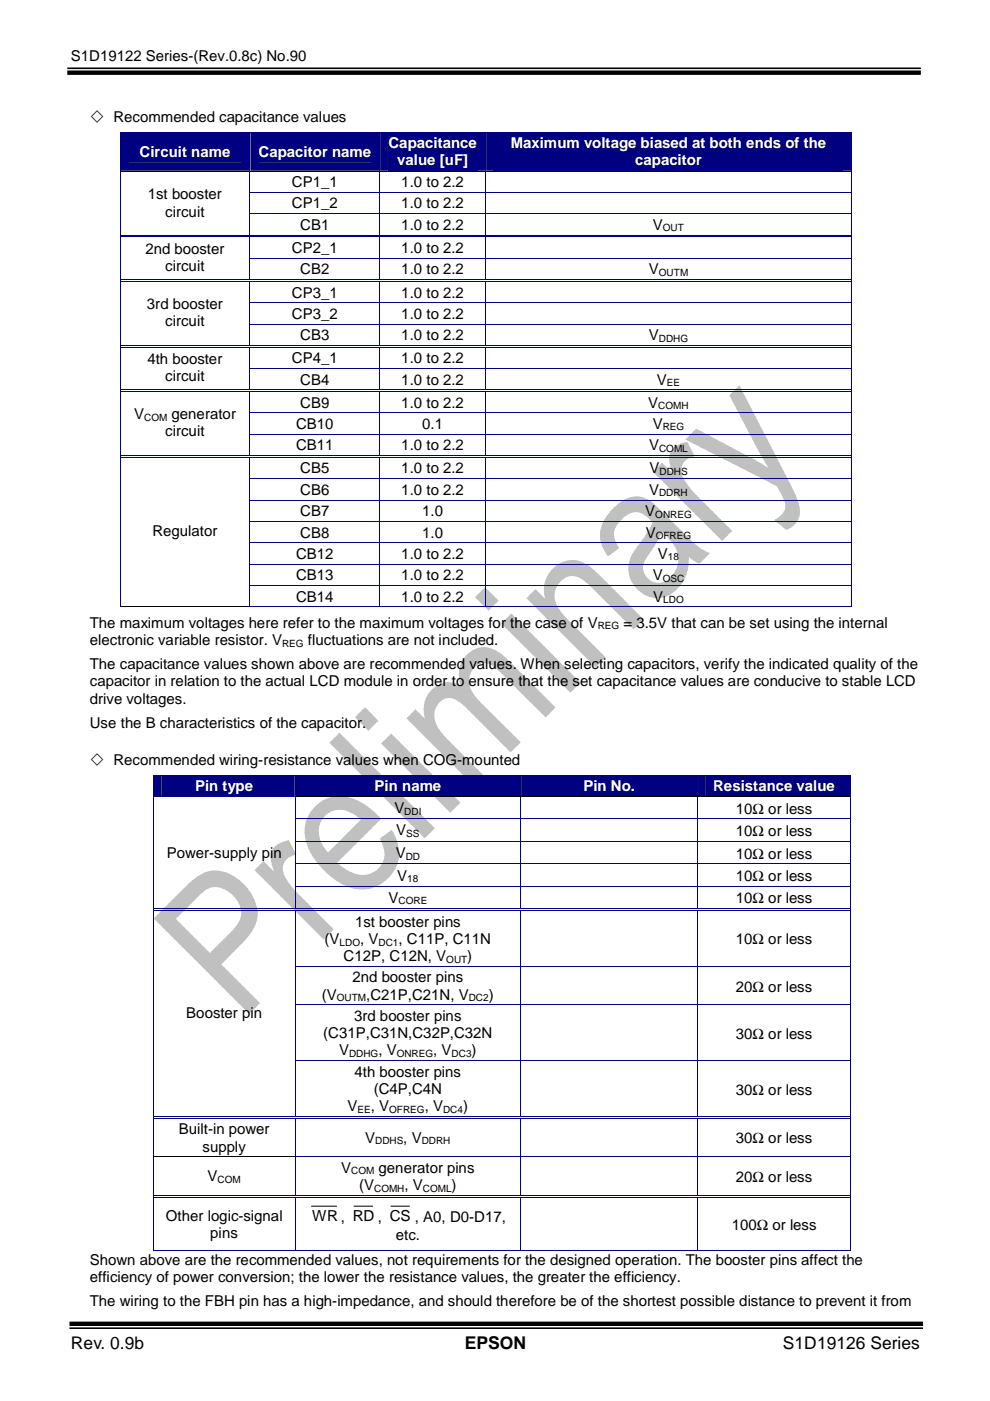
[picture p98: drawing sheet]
<svg xmlns="http://www.w3.org/2000/svg" width="210mm" height="297mm" viewBox="0 0 210 297" stroke-linecap="round" stroke-linejoin="round" font-family="sans-serif">
<defs><g id="words">
<g font-size="3.7">
<text x="15" y="286">Rev. 0.9b</text>
<text x="98.6" y="286">EPSON</text>
<text x="166" y="286">S1D19126 Series</text>
</g>
<g font-size="3.2">
<text x="15" y="13">S1D19122 Series-(Rev.0.8c) No.90</text>
<text x="19" y="25.9">! Recommended capacitance values</text>
<text x="61.9" y="39.7">CP1_1</text>
<text x="85.1" y="39.7">1.0 to 2.2</text>
<text x="31.3" y="42.3">1st booster</text>
<text x="35.1" y="46">circuit</text>
<text x="61.9" y="44.2">CP1_2</text>
<text x="85.1" y="44.2">1.0 to 2.2</text>
<text x="30.8" y="53.8">2nd booster</text>
<text x="61.9" y="53.6">CP2_1</text>
<text x="63.7" y="48.7">CB1</text>
<text x="85.1" y="53.6">1.0 to 2.2</text>
<text x="85.1" y="48.7">1.0 to 2.2</text>
<text x="138.4" y="48.7">V</text>
<text x="35.1" y="57.5">circuit</text>
<text x="63.7" y="58.2">CB2</text>
<text x="85.1" y="58.2">1.0 to 2.2</text>
<text x="137.6" y="58.2">V</text>
<text x="31.2" y="65.5">3rd booster</text>
<text x="61.9" y="63.1">CP3_1</text>
<text x="85.1" y="63.1">1.0 to 2.2</text>
<text x="35.1" y="69.1">circuit</text>
<text x="61.9" y="67.6">CP3_2</text>
<text x="85.1" y="67.6">1.0 to 2.2</text>
<text x="31.2" y="77.2">4th booster</text>
<text x="61.9" y="77">CP4_1</text>
<text x="63.7" y="72.1">CB3</text>
<text x="85.1" y="77">1.0 to 2.2</text>
<text x="85.1" y="72.1">1.0 to 2.2</text>
<text x="137.6" y="72.1">V</text>
<text x="35.1" y="80.9">circuit</text>
<text x="63.7" y="81.5">CB4</text>
<text x="85.1" y="81.5">1.0 to 2.2</text>
<text x="139.3" y="81.5">V</text>
<text x="28.4" y="88.9">V</text>
<text x="36.4" y="88.9">generator</text>
<text x="63.7" y="86.4">CB9</text>
<text x="85.1" y="86.4">1.0 to 2.2</text>
<text x="137.5" y="86.4">V</text>
<text x="35.1" y="92.5">circuit</text>
<text x="62.8" y="90.9">CB10</text>
<text x="62.8" y="95.5">CB11</text>
<text x="85.1" y="95.5">1.0 to 2.2</text>
<text x="89.5" y="90.9">0.1</text>
<text x="137.6" y="95.5">V</text>
<text x="138.4" y="90.9">V</text>
<text x="63.7" y="100.4">CB5</text>
<text x="85.1" y="100.4">1.0 to 2.2</text>
<text x="137.7" y="100.4">V</text>
<text x="63.7" y="104.9">CB6</text>
<text x="85.1" y="104.9">1.0 to 2.2</text>
<text x="137.6" y="104.9">V</text>
<text x="32.3" y="113.7">Regulator</text>
<text x="63.7" y="109.4">CB7</text>
<text x="63.7" y="114">CB8</text>
<text x="89.5" y="109.4">1.0</text>
<text x="89.5" y="114">1.0</text>
<text x="136.8" y="109.4">V</text>
<text x="136.9" y="114">V</text>
<text x="62.8" y="118.5">CB12</text>
<text x="85.1" y="118.5">1.0 to 2.2</text>
<text x="139.5" y="118.5">V</text>
<text x="62.8" y="123">CB13</text>
<text x="85.1" y="123">1.0 to 2.2</text>
<text x="138.4" y="123">V</text>
<text x="62.8" y="127.6">CB14</text>
<text x="85.1" y="127.6">1.0 to 2.2</text>
<text x="138.5" y="127.6">V</text>
<text x="19" y="133.1">The maximum voltages here refer to the maximum voltages for the case of V</text>
<text x="19.1" y="136.8">electronic variable resistor. V</text>
<text x="65.3" y="136.8">fluctuations are not included.</text>
<text x="132.2" y="133.1">= 3.5V that can be set using the internal</text>
<text x="19.1" y="141.9">The capacitance values shown above are recommended values. When selecting capacitors, verify the indicated quality of the</text>
<text x="19.1" y="145.5">capacitor in relation to the actual LCD module in order to ensure that the set capacitance values are conducive to stable LCD</text>
<text x="19.1" y="149.2">drive voltages.</text>
<text x="19.1" y="154.3">Use the B characteristics of the capacitor.</text>
<text x="19" y="162.1">! Recommended wiring-resistance values when COG-mounted</text>
<text x="83.6" y="172.4">V</text>
<text x="156" y="172.5">10Ω or less</text>
<text x="84" y="177.1">V</text>
<text x="156" y="177.2">10Ω or less</text>
<text x="35.3" y="181.8">Power-supply pin</text>
<text x="83.9" y="181.9">V</text>
<text x="156" y="182">10Ω or less</text>
<text x="82.4" y="191.4">V</text>
<text x="84.2" y="186.7">V</text>
<text x="156" y="191.6">10Ω or less</text>
<text x="156" y="186.8">10Ω or less</text>
<text x="75.3" y="196.5">1st booster pins</text>
<text x="68.8" y="200.2">(V</text>
<text x="72.9" y="203.8">C12P, C12N, V</text>
<text x="76.4" y="200.2">, V</text>
<text x="84.5" y="200.2">, C11P, C11N</text>
<text x="99.1" y="203.8">)</text>
<text x="156" y="200.2">10Ω or less</text>
<text x="74.7" y="208.3">2nd booster pins</text>
<text x="39.5" y="215.8">Booster pin</text>
<text x="68.2" y="212">(V</text>
<text x="77.6" y="212">,C21P,C21N, V</text>
<text x="103.6" y="212">)</text>
<text x="156" y="210.2">20Ω or less</text>
<text x="68.5" y="220.1">(C31P,C31N,C32P,C32N</text>
<text x="75.1" y="216.5">3rd booster pins</text>
<text x="156" y="220.2">30Ω or less</text>
<text x="71.9" y="223.8">V</text>
<text x="80.2" y="223.8">, V</text>
<text x="91.9" y="223.8">, V</text>
<text x="100" y="223.8">)</text>
<text x="75.1" y="228.3">4th booster pins</text>
<text x="79.2" y="232">(C4P,C4N</text>
<text x="156" y="232.1">30Ω or less</text>
<text x="73.7" y="235.6">V</text>
<text x="78.6" y="235.6">, V</text>
<text x="90" y="235.6">, V</text>
<text x="98.2" y="235.6">)</text>
<text x="37.9" y="240.5">Built-in power</text>
<text x="42.9" y="244.2">supply</text>
<text x="77.4" y="242.3">V</text>
<text x="85.5" y="242.3">, V</text>
<text x="156" y="242.4">30Ω or less</text>
<text x="44" y="250.5">V</text>
<text x="72.3" y="248.7">V</text>
<text x="80.3" y="248.7">generator pins</text>
<text x="156" y="250.6">20Ω or less</text>
<text x="76.2" y="252.3">(V</text>
<text x="85.8" y="252.3">, V</text>
<text x="95.8" y="252.3">)</text>
<text x="35.2" y="258.8">Other logic-signal</text>
<text x="44.6" y="262.5">pins</text>
<text x="66.2" y="258.9">WR , RD , CS , A0, D0-D17,</text>
<text x="83.9" y="262.8">etc.</text>
<text x="155.2" y="260.7">100Ω or less</text>
<text x="19" y="268.2">Shown above are the recommended values, not requirements for the designed operation. The booster pins affect the</text>
<text x="19" y="271.9">efficiency of power conversion; the lower the resistance values, the greater the efficiency.</text>
<text x="19" y="276.9">The wiring to the FBH pin has a high-impedance, and should therefore be of the shortest possible distance to prevent it from</text>
</g>
<g font-size="3.2" fill="#fff">
<text x="29.6" y="33.2">Circuit name</text>
<text x="54.8" y="33.2">Capacitor name</text>
<text x="82.4" y="31.4">Capacitance</text>
<text x="84.2" y="35.1">value [uF]</text>
<text x="108.3" y="31.4">Maximum voltage biased at both ends of the</text>
<text x="134.7" y="35.1">capacitor</text>
<text x="41.4" y="167.6">Pin type</text>
<text x="79.4" y="167.6">Pin name</text>
<text x="123.7" y="167.6">Pin No.</text>
<text x="151.2" y="167.6">Resistance value</text>
</g>
<g font-size="2.1">
<text x="140.5" y="49.1">OUT</text>
<text x="139.7" y="58.5">OUTM</text>
<text x="139.7" y="72.4">DDHG</text>
<text x="141.4" y="81.9">EE</text>
<text x="30.6" y="89.2">COM</text>
<text x="139.6" y="86.8">COMH</text>
<text x="139.7" y="95.8">COML</text>
<text x="140.5" y="91.3">REG</text>
<text x="139.8" y="100.7">DDHS</text>
<text x="139.7" y="105.2">DDRH</text>
<text x="138.9" y="109.8">ONREG</text>
<text x="139" y="114.3">OFREG</text>
<text x="141.6" y="118.8">18</text>
<text x="140.5" y="123.4">OSC</text>
<text x="140.6" y="127.9">LDO</text>
<text x="59.9" y="137.1">REG</text>
<text x="126.7" y="133.4">REG</text>
<text x="85.7" y="172.7">DDI</text>
<text x="86.1" y="177.5">SS</text>
<text x="86" y="182.2">DD</text>
<text x="84.5" y="191.8">CORE</text>
<text x="86.4" y="187">18</text>
<text x="72" y="200.5">LDO</text>
<text x="80.3" y="200.5">DC1</text>
<text x="94.6" y="204.1">OUT</text>
<text x="71.4" y="212.3">OUTM</text>
<text x="99.4" y="212.3">DC2</text>
<text x="74" y="224.1">DDHG</text>
<text x="84.1" y="224.1">ONREG</text>
<text x="95.8" y="224.1">DC3</text>
<text x="75.8" y="236">EE</text>
<text x="82.5" y="236">OFREG</text>
<text x="93.9" y="236">DC4</text>
<text x="79.5" y="242.7">DDHS</text>
<text x="89.4" y="242.7">DDRH</text>
<text x="46.1" y="250.8">COM</text>
<text x="74.5" y="249">COM</text>
<text x="79.3" y="252.7">COMH</text>
<text x="89.7" y="252.7">COML</text>
</g>
</g></defs>
<path d="M14.3 14.5h180.9M14.7 281.6h181" fill="none" stroke="#000" stroke-width=".34"/>
<path d="M14.3 15.4h180.9M14.7 280.7h181" fill="none" stroke="#000" stroke-width=".93" stroke-linecap="butt"/>
<g fill="none" stroke="#c0c0c0" stroke-width=".21">
<path d="M32.6 81.8h137.1M32.6 81.9h137.1M32.6 82.1h137.1M32.6 82.3h137.1M32.6 82.4h137.1M32.6 82.6h137.1M32.6 82.8h137.1M32.6 83h137.1M32.6 83.1h137.1M32.6 83.3h137.1M32.6 83.5h137.1M32.6 83.6h137.1"/>
<path d="M32.6 83.8h137.1M32.6 84h137.1M32.6 84.1h137.1M32.6 84.3h137.1M32.6 84.5h137.1M32.6 84.6h137.1M32.6 84.8h137.1M32.6 85h137.1M32.6 85.2h137.1M32.6 85.3h137.1M32.6 85.5h137.1M32.6 85.7h137.1"/>
<path d="M32.6 85.8h137.1M32.6 86h137.1M32.6 86.2h137.1M32.6 86.3h137.1M32.6 86.5h137.1M32.6 86.7h137.1M32.6 86.8h137.1M32.6 87h137.1M32.6 87.2h137.1M32.6 87.4h137.1M32.6 87.5h137.1M32.6 87.7h137.1"/>
<path d="M32.6 87.9h137.1M32.6 88h137.1M32.6 88.2h137.1M32.6 88.4h137.1M32.6 88.5h137.1M32.6 88.7h137.1M32.6 88.9h137.1M32.6 89h137.1M32.6 89.2h137.1M32.6 89.4h137.1M32.6 89.6h137.1M32.6 89.7h137.1"/>
<path d="M32.6 89.9h137.1M32.6 90.1h137.1M32.6 90.2h137.1M32.6 90.4h137.1M32.6 90.6h137.1M32.6 90.7h137.1M32.6 90.9h137.1M32.6 91.1h137.1M32.6 91.2h137.1M32.6 91.4h137.1M32.6 91.6h137.1M32.6 91.8h137.1"/>
<path d="M32.6 91.9h137.1M32.6 92.1h137.1M32.6 92.3h137.1M32.6 92.4h137.1M32.6 92.6h137.1M32.6 92.8h137.1M32.6 92.9h137.1M32.6 93.1h137.1M32.6 93.3h137.1M32.6 93.5h137.1M32.6 93.6h137.1M32.6 93.8h137.1"/>
<path d="M32.6 94h137.1M32.6 94.1h137.1M32.6 94.3h137.1M32.6 94.5h137.1M32.6 94.6h137.1M32.6 94.8h137.1M32.6 95h137.1M32.6 95.1h137.1M32.6 95.3h137.1M32.6 95.5h137.1M32.6 95.7h137.1M32.6 95.8h137.1"/>
<path d="M32.6 96h137.1M32.6 96.2h137.1M32.6 96.3h137.1M32.6 96.5h137.1M32.6 96.7h137.1M32.6 96.8h137.1M32.6 97h137.1M32.6 97.2h137.1M32.6 97.3h137.1M32.6 97.5h137.1M32.6 97.7h137.1M32.6 97.9h137.1"/>
<path d="M32.6 98h137.1M32.6 98.2h137.1M32.6 98.4h137.1M32.6 98.5h137.1M32.6 98.7h137.1M32.6 98.9h137.1M32.6 99h137.1M32.6 99.2h137.1M32.6 99.4h137.1M32.6 99.5h137.1M32.6 99.7h137.1M32.6 99.9h137.1"/>
<path d="M32.6 100.1h137.1M32.6 100.2h137.1M32.6 100.4h137.1M32.6 100.6h137.1M32.6 100.7h137.1M32.6 100.9h137.1M32.6 101.1h137.1M32.6 101.2h137.1M32.6 101.4h137.1M32.6 101.6h137.1M32.6 101.7h137.1M32.6 101.9h137.1"/>
<path d="M32.6 102.1h137.1M32.6 102.3h137.1M32.6 102.4h137.1M32.6 102.6h137.1M32.6 102.8h137.1M32.6 102.9h137.1M32.6 103.1h137.1M32.6 103.3h137.1M32.6 103.4h137.1M32.6 103.6h137.1M32.6 103.8h137.1M32.6 103.9h137.1"/>
<path d="M32.6 104.1h137.1M32.6 104.3h137.1M32.6 104.5h137.1M32.6 104.6h137.1M32.6 104.8h137.1M32.6 105h137.1M32.6 105.1h137.1M32.6 105.3h137.1M32.6 105.5h137.1M32.6 105.6h137.1M32.6 105.8h137.1M32.6 106h137.1"/>
<path d="M32.6 106.2h137.1M32.6 106.3h137.1M32.6 106.5h137.1M32.6 106.7h137.1M32.6 106.8h137.1M32.6 107h137.1M32.6 107.2h137.1M32.6 107.3h137.1M32.6 107.5h137.1M32.6 107.7h137.1M32.6 107.8h137.1M32.6 108h137.1"/>
<path d="M32.6 108.2h137.1M32.6 108.4h137.1M32.6 108.5h137.1M32.6 108.7h137.1M32.6 108.9h137.1M32.6 109h137.1M32.6 109.2h137.1M32.6 109.4h137.1M32.6 109.5h137.1M32.6 109.7h137.1M32.6 109.9h137.1M32.6 110h137.1"/>
<path d="M32.6 110.2h137.1M32.6 110.4h137.1M32.6 110.6h137.1M32.6 110.7h137.1M32.6 110.9h137.1M32.6 111.1h137.1M32.6 111.2h137.1M32.6 111.4h137.1M32.6 111.6h137.1M32.6 111.7h137.1M32.6 111.9h137.1M32.6 112.1h137.1"/>
<path d="M32.6 112.2h137.1M32.6 112.4h137.1M32.6 112.6h137.1M32.6 112.8h137.1M32.6 112.9h137.1M32.6 113.1h137.1M32.6 113.3h137.1M32.6 113.4h137.1M32.6 113.6h137.1M32.6 113.8h137.1M32.6 113.9h137.1M32.6 114.1h137.1"/>
<path d="M32.6 114.3h137.1M32.6 114.4h137.1M32.6 114.6h137.1M32.6 114.8h137.1M32.6 115h137.1M32.6 115.1h137.1M32.6 115.3h137.1M32.6 115.5h137.1M32.6 115.6h137.1M32.6 115.8h137.1M32.6 116h137.1M32.6 116.1h137.1"/>
<path d="M32.6 116.3h137.1M32.6 116.5h137.1M32.6 116.6h137.1M32.6 116.8h137.1M32.6 117h137.1M32.6 117.2h137.1M32.6 117.3h137.1M32.6 117.5h137.1M32.6 117.7h137.1M32.6 117.8h137.1M32.6 118h137.1M32.6 118.2h137.1"/>
<path d="M32.6 118.3h137.1M32.6 118.5h137.1M32.6 118.7h137.1M32.6 118.9h137.1M32.6 119h137.1M32.6 119.2h137.1M32.6 119.4h137.1M32.6 119.5h137.1M32.6 119.7h137.1M32.6 119.9h137.1M32.6 120h137.1M32.6 120.2h137.1"/>
<path d="M32.6 120.4h137.1M32.6 120.5h137.1M32.6 120.7h137.1M32.6 120.9h137.1M32.6 121.1h137.1M32.6 121.2h137.1M32.6 121.4h137.1M32.6 121.6h137.1M32.6 121.7h137.1M32.6 121.9h137.1M32.6 122.1h137.1M32.6 122.2h137.1"/>
<path d="M32.6 122.4h137.1M32.6 122.6h137.1M32.6 122.7h137.1M32.6 122.9h137.1M32.6 123.1h137.1M32.6 123.3h137.1M32.6 123.4h137.1M32.6 123.6h137.1M32.6 123.8h137.1M32.6 123.9h137.1M32.6 124.1h137.1M32.6 124.3h137.1"/>
<path d="M32.6 124.4h137.1M32.6 124.6h137.1M32.6 124.8h137.1M32.6 124.9h137.1M32.6 125.1h137.1M32.6 125.3h137.1M32.6 125.5h137.1M32.6 125.6h137.1M32.6 125.8h137.1M32.6 126h137.1M32.6 126.1h137.1M32.6 126.3h137.1"/>
<path d="M32.6 126.5h137.1M32.6 126.6h137.1M32.6 126.8h137.1M32.6 127h137.1M32.6 127.1h137.1M32.6 127.3h137.1M32.6 127.5h137.1M32.6 127.7h137.1M32.6 127.8h137.1M32.6 128h137.1M32.6 128.2h137.1M32.6 128.3h137.1"/>
<path d="M32.6 128.5h137.1M32.6 128.7h137.1M32.6 128.8h137.1M32.6 129h137.1M32.6 129.2h137.1M32.6 129.3h137.1M32.6 129.5h137.1M32.6 129.7h137.1M32.6 129.9h137.1M32.6 130h137.1M32.6 130.2h137.1M32.6 130.4h137.1"/>
<path d="M32.6 130.5h137.1M32.6 130.7h137.1M32.6 130.9h137.1M32.6 131h137.1M32.6 131.2h137.1M32.6 131.4h137.1M32.6 131.6h137.1M32.6 131.7h137.1M32.6 131.9h137.1M32.6 132.1h137.1M32.6 132.2h137.1M32.6 132.4h137.1"/>
<path d="M32.6 132.6h137.1M32.6 132.7h137.1M32.6 132.9h137.1M32.6 133.1h137.1M32.6 133.2h137.1M32.6 133.4h137.1M32.6 133.6h137.1M32.6 133.8h137.1M32.6 133.9h137.1M32.6 134.1h137.1M32.6 134.3h137.1M32.6 134.4h137.1"/>
<path d="M32.6 134.6h137.1M32.6 134.8h137.1M32.6 134.9h137.1M32.6 135.1h137.1M32.6 135.3h137.1M32.6 135.4h137.1M32.6 135.6h137.1M32.6 135.8h137.1M32.6 136h137.1M32.6 136.1h137.1M32.6 136.3h137.1M32.6 136.5h137.1"/>
<path d="M32.6 136.6h137.1M32.6 136.8h137.1M32.6 137h137.1M32.6 137.1h137.1M32.6 137.3h137.1M32.6 137.5h137.1M32.6 137.6h137.1M32.6 137.8h137.1M32.6 138h137.1M32.6 138.2h137.1M32.6 138.3h137.1M32.6 138.5h137.1"/>
<path d="M32.6 138.7h137.1M32.6 138.8h137.1M32.6 139h137.1M32.6 139.2h137.1M32.6 139.3h137.1M32.6 139.5h137.1M32.6 139.7h137.1M32.6 139.8h137.1M32.6 140h137.1M32.6 140.2h137.1M32.6 140.4h137.1M32.6 140.5h137.1"/>
<path d="M32.6 140.7h137.1M32.6 140.9h137.1M32.6 141h137.1M32.6 141.2h137.1M32.6 141.4h137.1M32.6 141.5h137.1M32.6 141.7h137.1M32.6 141.9h137.1M32.6 142h137.1M32.6 142.2h137.1M32.6 142.4h137.1M32.6 142.6h137.1"/>
<path d="M32.6 142.7h137.1M32.6 142.9h137.1M32.6 143.1h137.1M32.6 143.2h137.1M32.6 143.4h137.1M32.6 143.6h137.1M32.6 143.7h137.1M32.6 143.9h137.1M32.6 144.1h137.1M32.6 144.3h137.1M32.6 144.4h137.1M32.6 144.6h137.1"/>
<path d="M32.6 144.8h137.1M32.6 144.9h137.1M32.6 145.1h137.1M32.6 145.3h137.1M32.6 145.4h137.1M32.6 145.6h137.1M32.6 145.8h137.1M32.6 145.9h137.1M32.6 146.1h137.1M32.6 146.3h137.1M32.6 146.5h137.1M32.6 146.6h137.1"/>
<path d="M32.6 146.8h137.1M32.6 147h137.1M32.6 147.1h137.1M32.6 147.3h137.1M32.6 147.5h137.1M32.6 147.6h137.1M32.6 147.8h137.1M32.6 148h137.1M32.6 148.1h137.1M32.6 148.3h137.1M32.6 148.5h137.1M32.6 148.7h137.1"/>
<path d="M32.6 148.8h137.1M32.6 149h137.1M32.6 149.2h137.1M32.6 149.3h137.1M32.6 149.5h137.1M32.6 149.7h137.1M32.6 149.8h137.1M32.6 150h137.1M32.6 150.2h137.1M32.6 150.3h137.1M32.6 150.5h137.1M32.6 150.7h137.1"/>
<path d="M32.6 150.9h137.1M32.6 151h137.1M32.6 151.2h137.1M32.6 151.4h137.1M32.6 151.5h137.1M32.6 151.7h137.1M32.6 151.9h137.1M32.6 152h137.1M32.6 152.2h137.1M32.6 152.4h137.1M32.6 152.5h137.1M32.6 152.7h137.1"/>
<path d="M32.6 152.9h137.1M32.6 153.1h137.1M32.6 153.2h137.1M32.6 153.4h137.1M32.6 153.6h137.1M32.6 153.7h137.1M32.6 153.9h137.1M32.6 154.1h137.1M32.6 154.2h137.1M32.6 154.4h137.1M32.6 154.6h137.1M32.6 154.7h137.1"/>
<path d="M32.6 154.9h137.1M32.6 155.1h137.1M32.6 155.3h137.1M32.6 155.4h137.1M32.6 155.6h137.1M32.6 155.8h137.1M32.6 155.9h137.1M32.6 156.1h137.1M32.6 156.3h137.1M32.6 156.4h137.1M32.6 156.6h137.1M32.6 156.8h137.1"/>
<path d="M32.6 157h137.1M32.6 157.1h137.1M32.6 157.3h137.1M32.6 157.5h137.1M32.6 157.6h137.1M32.6 157.8h137.1M32.6 158h137.1M32.6 158.1h137.1M32.6 158.3h137.1M32.6 158.5h137.1M32.6 158.6h137.1M32.6 158.8h137.1"/>
<path d="M32.6 159h137.1M32.6 159.2h137.1M32.6 159.3h137.1M32.6 159.5h137.1M32.6 159.7h137.1M32.6 159.8h137.1M32.6 160h137.1M32.6 160.2h137.1M32.6 160.3h137.1M32.6 160.5h137.1M32.6 160.7h137.1M32.6 160.8h137.1"/>
<path d="M32.6 161h137.1M32.6 161.2h137.1M32.6 161.4h137.1M32.6 161.5h137.1M32.6 161.7h137.1M32.6 161.9h137.1M32.6 162h137.1M32.6 162.2h137.1M32.6 162.4h137.1M32.6 162.5h137.1M32.6 162.7h137.1M32.6 162.9h137.1"/>
<path d="M32.6 163h137.1M32.6 163.2h137.1M32.6 163.4h137.1M32.6 163.6h137.1M32.6 163.7h137.1M32.6 163.9h137.1M32.6 164.1h137.1M32.6 164.2h137.1M32.6 164.4h137.1M32.6 164.6h137.1M32.6 164.7h137.1M32.6 164.9h137.1"/>
<path d="M32.6 165.1h137.1M32.6 165.2h137.1M32.6 165.4h137.1M32.6 165.6h137.1M32.6 165.8h137.1M32.6 165.9h137.1M32.6 166.1h137.1M32.6 166.3h137.1M32.6 166.4h137.1M32.6 166.6h137.1M32.6 166.8h137.1M32.6 166.9h137.1"/>
<path d="M32.6 167.1h137.1M32.6 167.3h137.1M32.6 167.4h137.1M32.6 167.6h137.1M32.6 167.8h137.1M32.6 168h137.1M32.6 168.1h137.1M32.6 168.3h137.1M32.6 168.5h137.1M32.6 168.6h137.1M32.6 168.8h137.1M32.6 169h137.1"/>
<path d="M32.6 169.1h137.1M32.6 169.3h137.1M32.6 169.5h137.1M32.6 169.7h137.1M32.6 169.8h137.1M32.6 170h137.1M32.6 170.2h137.1M32.6 170.3h137.1M32.6 170.5h137.1M32.6 170.7h137.1M32.6 170.8h137.1M32.6 171h137.1"/>
<path d="M32.6 171.2h137.1M32.6 171.3h137.1M32.6 171.5h137.1M32.6 171.7h137.1M32.6 171.9h137.1M32.6 172h137.1M32.6 172.2h137.1M32.6 172.4h137.1M32.6 172.5h137.1M32.6 172.7h137.1M32.6 172.9h137.1M32.6 173h137.1"/>
<path d="M32.6 173.2h137.1M32.6 173.4h137.1M32.6 173.5h137.1M32.6 173.7h137.1M32.6 173.9h137.1M32.6 174.1h137.1M32.6 174.2h137.1M32.6 174.4h137.1M32.6 174.6h137.1M32.6 174.7h137.1M32.6 174.9h137.1M32.6 175.1h137.1"/>
<path d="M32.6 175.2h137.1M32.6 175.4h137.1M32.6 175.6h137.1M32.6 175.7h137.1M32.6 175.9h137.1M32.6 176.1h137.1M32.6 176.3h137.1M32.6 176.4h137.1M32.6 176.6h137.1M32.6 176.8h137.1M32.6 176.9h137.1M32.6 177.1h137.1"/>
<path d="M32.6 177.3h137.1M32.6 177.4h137.1M32.6 177.6h137.1M32.6 177.8h137.1M32.6 177.9h137.1M32.6 178.1h137.1M32.6 178.3h137.1M32.6 178.5h137.1M32.6 178.6h137.1M32.6 178.8h137.1M32.6 179h137.1M32.6 179.1h137.1"/>
<path d="M32.6 179.3h137.1M32.6 179.5h137.1M32.6 179.6h137.1M32.6 179.8h137.1M32.6 180h137.1M32.6 180.1h137.1M32.6 180.3h137.1M32.6 180.5h137.1M32.6 180.7h137.1M32.6 180.8h137.1M32.6 181h137.1M32.6 181.2h137.1"/>
<path d="M32.6 181.3h137.1M32.6 181.5h137.1M32.6 181.7h137.1M32.6 181.8h137.1M32.6 182h137.1M32.6 182.2h137.1M32.6 182.4h137.1M32.6 182.5h137.1M32.6 182.7h137.1M32.6 182.9h137.1M32.6 183h137.1M32.6 183.2h137.1"/>
<path d="M32.6 183.4h137.1M32.6 183.5h137.1M32.6 183.7h137.1M32.6 183.9h137.1M32.6 184h137.1M32.6 184.2h137.1M32.6 184.4h137.1M32.6 184.6h137.1M32.6 184.7h137.1M32.6 184.9h137.1M32.6 185.1h137.1M32.6 185.2h137.1"/>
<path d="M32.6 185.4h137.1M32.6 185.6h137.1M32.6 185.7h137.1M32.6 185.9h137.1M32.6 186.1h137.1M32.6 186.2h137.1M32.6 186.4h137.1M32.6 186.6h137.1M32.6 186.8h137.1M32.6 186.9h137.1M32.6 187.1h137.1M32.6 187.3h137.1"/>
<path d="M32.6 187.4h137.1M32.6 187.6h137.1M32.6 187.8h137.1M32.6 187.9h137.1M32.6 188.1h137.1M32.6 188.3h137.1M32.6 188.4h137.1M32.6 188.6h137.1M32.6 188.8h137.1M32.6 189h137.1M32.6 189.1h137.1M32.6 189.3h137.1"/>
<path d="M32.6 189.5h137.1M32.6 189.6h137.1M32.6 189.8h137.1M32.6 190h137.1M32.6 190.1h137.1M32.6 190.3h137.1M32.6 190.5h137.1M32.6 190.6h137.1M32.6 190.8h137.1M32.6 191h137.1M32.6 191.2h137.1M32.6 191.3h137.1"/>
<path d="M32.6 191.5h137.1M32.6 191.7h137.1M32.6 191.8h137.1M32.6 192h137.1M32.6 192.2h137.1M32.6 192.3h137.1M32.6 192.5h137.1M32.6 192.7h137.1M32.6 192.8h137.1M32.6 193h137.1M32.6 193.2h137.1M32.6 193.4h137.1"/>
<path d="M32.6 193.5h137.1M32.6 193.7h137.1M32.6 193.9h137.1M32.6 194h137.1M32.6 194.2h137.1M32.6 194.4h137.1M32.6 194.5h137.1M32.6 194.7h137.1M32.6 194.9h137.1M32.6 195.1h137.1M32.6 195.2h137.1M32.6 195.4h137.1"/>
<path d="M32.6 195.6h137.1M32.6 195.7h137.1M32.6 195.9h137.1M32.6 196.1h137.1M32.6 196.2h137.1M32.6 196.4h137.1M32.6 196.6h137.1M32.6 196.7h137.1M32.6 196.9h137.1M32.6 197.1h137.1M32.6 197.3h137.1M32.6 197.4h137.1"/>
<path d="M32.6 197.6h137.1M32.6 197.8h137.1M32.6 197.9h137.1M32.6 198.1h137.1M32.6 198.3h137.1M32.6 198.4h137.1M32.6 198.6h137.1M32.6 198.8h137.1M32.6 198.9h137.1M32.6 199.1h137.1M32.6 199.3h137.1M32.6 199.5h137.1"/>
<path d="M32.6 199.6h137.1M32.6 199.8h137.1M32.6 200h137.1M32.6 200.1h137.1M32.6 200.3h137.1M32.6 200.5h137.1M32.6 200.6h137.1M32.6 200.8h137.1M32.6 201h137.1M32.6 201.1h137.1M32.6 201.3h137.1M32.6 201.5h137.1"/>
<path d="M32.6 201.7h137.1M32.6 201.8h137.1M32.6 202h137.1M32.6 202.2h137.1M32.6 202.3h137.1M32.6 202.5h137.1M32.6 202.7h137.1M32.6 202.8h137.1M32.6 203h137.1M32.6 203.2h137.1M32.6 203.3h137.1M32.6 203.5h137.1"/>
<path d="M32.6 203.7h137.1M32.6 203.9h137.1M32.6 204h137.1M32.6 204.2h137.1M32.6 204.4h137.1M32.6 204.5h137.1M32.6 204.7h137.1M32.6 204.9h137.1M32.6 205h137.1M32.6 205.2h137.1M32.6 205.4h137.1M32.6 205.5h137.1"/>
<path d="M32.6 205.7h137.1M32.6 205.9h137.1M32.6 206.1h137.1M32.6 206.2h137.1M32.6 206.4h137.1M32.6 206.6h137.1M32.6 206.7h137.1M32.6 206.9h137.1M32.6 207.1h137.1M32.6 207.2h137.1M32.6 207.4h137.1M32.6 207.6h137.1"/>
<path d="M32.6 207.8h137.1M32.6 207.9h137.1M32.6 208.1h137.1M32.6 208.3h137.1M32.6 208.4h137.1M32.6 208.6h137.1M32.6 208.8h137.1M32.6 208.9h137.1M32.6 209.1h137.1M32.6 209.3h137.1M32.6 209.4h137.1M32.6 209.6h137.1"/>
<path d="M32.6 209.8h137.1M32.6 210h137.1M32.6 210.1h137.1M32.6 210.3h137.1M32.6 210.5h137.1M32.6 210.6h137.1M32.6 210.8h137.1M32.6 211h137.1M32.6 211.1h137.1M32.6 211.3h137.1M32.6 211.5h137.1M32.6 211.6h137.1"/>
<path d="M32.6 211.8h137.1M32.6 212h137.1M32.6 212.2h137.1M32.6 212.3h137.1M32.6 212.5h137.1M32.6 212.7h137.1M32.6 212.8h137.1M32.6 213h137.1M32.6 213.2h137.1M32.6 213.3h137.1M32.6 213.5h137.1M32.6 213.7h137.1"/>
<path d="M32.6 213.8h137.1M32.6 214h137.1M32.6 214.2h137.1M32.6 214.4h137.1M32.6 214.5h137.1M32.6 214.7h137.1M32.6 214.9h137.1"/>
</g>
<g fill="#000080">
<path d="M27.2 30h24v4.4h-24z"/>
<path d="M25.6 28.2h27.3v8h-27.3z"/>
<path d="M54.7 30h24v4.4h-24z"/>
<path d="M53.1 28.2h27.3v8h-27.3z"/>
<path d="M82.3 28.2h18.9v4h-18.9z"/>
<path d="M82.3 32.2h18.9v4h-18.9z"/>
<path d="M80.6 28.2h22.3v8h-22.3z"/>
<path d="M104.7 28.2h74v4h-74z"/>
<path d="M104.7 32.2h74v4h-74z"/>
<path d="M103.1 28.2h77.3v8h-77.3z"/>
<path d="M25.4 28h.2v.2h-.2z"/>
</g>
<path d="M25.6 28.1h27.3" fill="none" stroke="#000080" stroke-width=".21"/>
<path d="M52.9 28h.2v.2h-.2z" fill="#000080"/>
<path d="M53.1 28.1h27.3" fill="none" stroke="#000080" stroke-width=".21"/>
<path d="M80.4 28h.2v.2h-.2z" fill="#000080"/>
<path d="M80.6 28.1h22.3" fill="none" stroke="#000080" stroke-width=".21"/>
<path d="M102.9 28h.2v.2h-.2z" fill="#000080"/>
<path d="M103.1 28.1h77.3" fill="none" stroke="#000080" stroke-width=".21"/>
<path d="M180.4 28h.2v.2h-.2z" fill="#000080"/>
<path d="M25.5 28.2v8M25.5 36.4v4.3M53 28.2v8M53 36.4v4.3M80.5 28.2v8M80.5 36.4v4.3M103 28.2v8M103 36.4v4.3M180.5 28.2v8M180.5 36.4v4.3" fill="none" stroke="#000080" stroke-width=".21"/>
<path d="M25.4 36.2h.2v.2h-.2zM52.9 36.2h.2v.2h-.2zM80.4 36.2h.2v.2h-.2zM102.9 36.2h.2v.2h-.2zM180.4 36.2h.2v.2h-.2z" fill="#000"/>
<path d="M25.6 36.3h27.3M53.1 36.3h27.3M80.6 36.3h22.3M103.1 36.3h77.3" fill="none" stroke="#000" stroke-width=".21"/>
<g fill="#000080">
<path d="M25.4 40.7h.2v.2h-.2z"/>
<path d="M52.9 40.7h.2v.2h-.2z"/>
</g>
<path d="M53.1 40.8h27.3" fill="none" stroke="#000080" stroke-width=".21"/>
<path d="M80.4 40.7h.2v.2h-.2z" fill="#000080"/>
<path d="M80.6 40.8h22.3" fill="none" stroke="#000080" stroke-width=".21"/>
<path d="M102.9 40.7h.2v.2h-.2z" fill="#000080"/>
<path d="M103.1 40.8h77.3" fill="none" stroke="#000080" stroke-width=".21"/>
<path d="M180.4 40.7h.2v.2h-.2z" fill="#000080"/>
<path d="M25.5 40.9v4.4M53 40.9v4.4M80.5 40.9v4.4M103 40.9v4.4M180.5 40.9v4.4" fill="none" stroke="#000080" stroke-width=".21"/>
<g fill="#000080">
<path d="M25.4 45.3h.2v.1h-.2z"/>
<path d="M52.9 45.3h.2v.1h-.2z"/>
</g>
<path d="M53.1 45.3h27.3" fill="none" stroke="#000080" stroke-width=".21"/>
<path d="M80.4 45.3h.2v.1h-.2z" fill="#000080"/>
<path d="M80.6 45.3h22.3" fill="none" stroke="#000080" stroke-width=".21"/>
<path d="M102.9 45.3h.2v.1h-.2z" fill="#000080"/>
<path d="M103.1 45.3h77.3" fill="none" stroke="#000080" stroke-width=".21"/>
<path d="M180.4 45.3h.2v.1h-.2z" fill="#000080"/>
<path d="M25.5 45.4v4.4M53 45.4v4.4M80.5 45.4v4.4M103 45.4v4.4M180.5 45.4v4.4" fill="none" stroke="#000080" stroke-width=".21"/>
<path d="M25.4 49.8h.2v.5h-.2z" fill="#000080"/>
<path d="M25.6 49.9h27.3M25.6 50.2h27.3" fill="none" stroke="#000080" stroke-width=".21"/>
<g fill="#000080">
<path d="M52.9 50.3h.2z"/>
<path d="M52.9 49.8h.5v.2h-.5z"/>
<path d="M52.9 50.1h.5v.2h-.5z"/>
</g>
<path d="M53.4 49.9h27M53.4 50.2h27" fill="none" stroke="#000080" stroke-width=".21"/>
<g fill="#000080">
<path d="M80.4 50.3h.2z"/>
<path d="M80.4 49.8h.5v.2h-.5z"/>
<path d="M80.4 50.1h.5v.2h-.5z"/>
</g>
<path d="M80.9 49.9h22M80.9 50.2h22" fill="none" stroke="#000080" stroke-width=".21"/>
<g fill="#000080">
<path d="M102.9 50.3h.2z"/>
<path d="M102.9 49.8h.5v.2h-.5z"/>
<path d="M102.9 50.1h.5v.2h-.5z"/>
</g>
<path d="M103.4 49.9h77M103.4 50.2h77" fill="none" stroke="#000080" stroke-width=".21"/>
<path d="M180.4 49.8h.2v.5h-.2z" fill="#000080"/>
<path d="M25.5 50.3v4.4M53 50.3v4.4M80.5 50.3v4.4M103 50.3v4.4M180.5 50.3v4.4" fill="none" stroke="#000080" stroke-width=".21"/>
<g fill="#000080">
<path d="M25.4 54.7h.2v.2h-.2z"/>
<path d="M52.9 54.7h.2v.2h-.2z"/>
</g>
<path d="M53.1 54.8h27.3" fill="none" stroke="#000080" stroke-width=".21"/>
<path d="M80.4 54.7h.2v.2h-.2z" fill="#000080"/>
<path d="M80.6 54.8h22.3" fill="none" stroke="#000080" stroke-width=".21"/>
<path d="M102.9 54.7h.2v.2h-.2z" fill="#000080"/>
<path d="M103.1 54.8h77.3" fill="none" stroke="#000080" stroke-width=".21"/>
<path d="M180.4 54.7h.2v.2h-.2z" fill="#000080"/>
<path d="M25.5 54.9v4.3M53 54.9v4.3M80.5 54.9v4.3M103 54.9v4.3M180.5 54.9v4.3" fill="none" stroke="#000080" stroke-width=".21"/>
<path d="M25.4 59.2h.2v.6h-.2z" fill="#000080"/>
<path d="M25.6 59.3h27.3M25.6 59.6h27.3" fill="none" stroke="#000080" stroke-width=".21"/>
<g fill="#000080">
<path d="M52.9 59.7l.2 .1z"/>
<path d="M52.9 59.2h.5v.2h-.5z"/>
<path d="M52.9 59.6h.5v.1h-.5z"/>
</g>
<path d="M53.4 59.3h27M53.4 59.6h27" fill="none" stroke="#000080" stroke-width=".21"/>
<g fill="#000080">
<path d="M80.4 59.7l.2 .1z"/>
<path d="M80.4 59.2h.5v.2h-.5z"/>
<path d="M80.4 59.6h.5v.1h-.5z"/>
</g>
<path d="M80.9 59.3h22M80.9 59.6h22" fill="none" stroke="#000080" stroke-width=".21"/>
<g fill="#000080">
<path d="M102.9 59.7l.2 .1z"/>
<path d="M102.9 59.2h.5v.2h-.5z"/>
<path d="M102.9 59.6h.5v.1h-.5z"/>
</g>
<path d="M103.4 59.3h77M103.4 59.6h77" fill="none" stroke="#000080" stroke-width=".21"/>
<path d="M180.4 59.2h.2v.6h-.2z" fill="#000080"/>
<path d="M25.5 59.8v4.3M53 59.8v4.3M80.5 59.8v4.3M103 59.8v4.3M180.5 59.8v4.3" fill="none" stroke="#000080" stroke-width=".21"/>
<g fill="#000080">
<path d="M25.4 64.1h.2v.2h-.2z"/>
<path d="M52.9 64.1h.2v.2h-.2z"/>
</g>
<path d="M53.1 64.2h27.3" fill="none" stroke="#000080" stroke-width=".21"/>
<path d="M80.4 64.1h.2v.2h-.2z" fill="#000080"/>
<path d="M80.6 64.2h22.3" fill="none" stroke="#000080" stroke-width=".21"/>
<path d="M102.9 64.1h.2v.2h-.2z" fill="#000080"/>
<path d="M103.1 64.2h77.3" fill="none" stroke="#000080" stroke-width=".21"/>
<path d="M180.4 64.1h.2v.2h-.2z" fill="#000080"/>
<path d="M25.5 64.3v4.3M53 64.3v4.3M80.5 64.3v4.3M103 64.3v4.3M180.5 64.3v4.3" fill="none" stroke="#000080" stroke-width=".21"/>
<g fill="#000080">
<path d="M25.4 68.6h.2v.2h-.2z"/>
<path d="M52.9 68.6h.2v.2h-.2z"/>
</g>
<path d="M53.1 68.7h27.3" fill="none" stroke="#000080" stroke-width=".21"/>
<path d="M80.4 68.6h.2v.2h-.2z" fill="#000080"/>
<path d="M80.6 68.7h22.3" fill="none" stroke="#000080" stroke-width=".21"/>
<path d="M102.9 68.6h.2v.2h-.2z" fill="#000080"/>
<path d="M103.1 68.7h77.3" fill="none" stroke="#000080" stroke-width=".21"/>
<path d="M180.4 68.6h.2v.2h-.2z" fill="#000080"/>
<path d="M25.5 68.8v4.4M53 68.8v4.4M80.5 68.8v4.4M103 68.8v4.4M180.5 68.8v4.4" fill="none" stroke="#000080" stroke-width=".21"/>
<path d="M25.4 73.2h.2v.5h-.2z" fill="#000080"/>
<path d="M25.6 73.2h27.3M25.6 73.6h27.3" fill="none" stroke="#000080" stroke-width=".21"/>
<g fill="#000080">
<path d="M52.9 73.7h.2z"/>
<path d="M52.9 73.2h.5v.1h-.5z"/>
<path d="M52.9 73.5h.5v.2h-.5z"/>
</g>
<path d="M53.4 73.2h27M53.4 73.6h27" fill="none" stroke="#000080" stroke-width=".21"/>
<g fill="#000080">
<path d="M80.4 73.7h.2z"/>
<path d="M80.4 73.2h.5v.1h-.5z"/>
<path d="M80.4 73.5h.5v.2h-.5z"/>
</g>
<path d="M80.9 73.2h22M80.9 73.6h22" fill="none" stroke="#000080" stroke-width=".21"/>
<g fill="#000080">
<path d="M102.9 73.7h.2z"/>
<path d="M102.9 73.2h.5v.1h-.5z"/>
<path d="M102.9 73.5h.5v.2h-.5z"/>
</g>
<path d="M103.4 73.2h77M103.4 73.6h77" fill="none" stroke="#000080" stroke-width=".21"/>
<path d="M180.4 73.2h.2v.5h-.2z" fill="#000080"/>
<path d="M25.5 73.7v4.4M53 73.7v4.4M80.5 73.7v4.4M103 73.7v4.4M180.5 73.7v4.4" fill="none" stroke="#000080" stroke-width=".21"/>
<g fill="#000080">
<path d="M25.4 78.1h.2v.1h-.2z"/>
<path d="M52.9 78.1h.2v.1h-.2z"/>
</g>
<path d="M53.1 78.1h27.3" fill="none" stroke="#000080" stroke-width=".21"/>
<path d="M80.4 78.1h.2v.1h-.2z" fill="#000080"/>
<path d="M80.6 78.1h22.3" fill="none" stroke="#000080" stroke-width=".21"/>
<path d="M102.9 78.1h.2v.1h-.2z" fill="#000080"/>
<path d="M103.1 78.1h77.3" fill="none" stroke="#000080" stroke-width=".21"/>
<path d="M180.4 78.1h.2v.1h-.2z" fill="#000080"/>
<path d="M25.5 78.2v4.4M53 78.2v4.4M80.5 78.2v4.4M103 78.2v4.4M180.5 78.2v4.4" fill="none" stroke="#000080" stroke-width=".21"/>
<path d="M25.4 82.6h.2v.5h-.2z" fill="#000080"/>
<path d="M25.6 82.7h27.3M25.6 83h27.3" fill="none" stroke="#000080" stroke-width=".21"/>
<g fill="#000080">
<path d="M52.9 83.1h.2z"/>
<path d="M52.9 82.6h.5v.2h-.5z"/>
<path d="M52.9 82.9h.5v.2h-.5z"/>
</g>
<path d="M53.4 82.7h27M53.4 83h27" fill="none" stroke="#000080" stroke-width=".21"/>
<g fill="#000080">
<path d="M80.4 83.1h.2z"/>
<path d="M80.4 82.6h.5v.2h-.5z"/>
<path d="M80.4 82.9h.5v.2h-.5z"/>
</g>
<path d="M80.9 82.7h22M80.9 83h22" fill="none" stroke="#000080" stroke-width=".21"/>
<g fill="#000080">
<path d="M102.9 83.1h.2z"/>
<path d="M102.9 82.6h.5v.2h-.5z"/>
<path d="M102.9 82.9h.5v.2h-.5z"/>
</g>
<path d="M103.4 82.7h77M103.4 83h77" fill="none" stroke="#000080" stroke-width=".21"/>
<path d="M180.4 82.6h.2v.5h-.2z" fill="#000080"/>
<path d="M25.5 83.1v4.4M53 83.1v4.4M80.5 83.1v4.4M103 83.1v4.4M180.5 83.1v4.4" fill="none" stroke="#000080" stroke-width=".21"/>
<g fill="#000080">
<path d="M25.4 87.5h.2v.1h-.2z"/>
<path d="M52.9 87.5h.2v.1h-.2z"/>
</g>
<path d="M53.1 87.5h27.3" fill="none" stroke="#000080" stroke-width=".21"/>
<path d="M80.4 87.5h.2v.1h-.2z" fill="#000080"/>
<path d="M80.6 87.5h22.3" fill="none" stroke="#000080" stroke-width=".21"/>
<path d="M102.9 87.5h.2v.1h-.2z" fill="#000080"/>
<path d="M103.1 87.5h77.3" fill="none" stroke="#000080" stroke-width=".21"/>
<path d="M180.4 87.5h.2v.1h-.2z" fill="#000080"/>
<path d="M25.5 87.6v4.4M53 87.6v4.4M80.5 87.6v4.4M103 87.6v4.4M180.5 87.6v4.4" fill="none" stroke="#000080" stroke-width=".21"/>
<g fill="#000080">
<path d="M25.4 92h.2v.2h-.2z"/>
<path d="M52.9 92h.2v.2h-.2z"/>
</g>
<path d="M53.1 92.1h27.3" fill="none" stroke="#000080" stroke-width=".21"/>
<path d="M80.4 92h.2v.2h-.2z" fill="#000080"/>
<path d="M80.6 92.1h22.3" fill="none" stroke="#000080" stroke-width=".21"/>
<path d="M102.9 92h.2v.2h-.2z" fill="#000080"/>
<path d="M103.1 92.1h77.3" fill="none" stroke="#000080" stroke-width=".21"/>
<path d="M180.4 92h.2v.2h-.2z" fill="#000080"/>
<path d="M25.5 92.2v4.3M53 92.2v4.3M80.5 92.2v4.3M103 92.2v4.3M180.5 92.2v4.3" fill="none" stroke="#000080" stroke-width=".21"/>
<path d="M25.4 96.5h.2v.6h-.2z" fill="#000080"/>
<path d="M25.6 96.6h27.3M25.6 96.9h27.3" fill="none" stroke="#000080" stroke-width=".21"/>
<g fill="#000080">
<path d="M52.9 97l.2 .1z"/>
<path d="M52.9 96.5h.5v.2h-.5z"/>
<path d="M52.9 96.9h.5v.1h-.5z"/>
</g>
<path d="M53.4 96.6h27M53.4 96.9h27" fill="none" stroke="#000080" stroke-width=".21"/>
<g fill="#000080">
<path d="M80.4 97l.2 .1z"/>
<path d="M80.4 96.5h.5v.2h-.5z"/>
<path d="M80.4 96.9h.5v.1h-.5z"/>
</g>
<path d="M80.9 96.6h22M80.9 96.9h22" fill="none" stroke="#000080" stroke-width=".21"/>
<g fill="#000080">
<path d="M102.9 97l.2 .1z"/>
<path d="M102.9 96.5h.5v.2h-.5z"/>
<path d="M102.9 96.9h.5v.1h-.5z"/>
</g>
<path d="M103.4 96.6h77M103.4 96.9h77" fill="none" stroke="#000080" stroke-width=".21"/>
<path d="M180.4 96.5h.2v.6h-.2z" fill="#000080"/>
<path d="M25.5 97.1v4.3M53 97.1v4.3M80.5 97.1v4.3M103 97.1v4.3M180.5 97.1v4.3" fill="none" stroke="#000080" stroke-width=".21"/>
<g fill="#000080">
<path d="M25.4 101.4h.2v.2h-.2z"/>
<path d="M52.9 101.4h.2v.2h-.2z"/>
</g>
<path d="M53.1 101.5h27.3" fill="none" stroke="#000080" stroke-width=".21"/>
<path d="M80.4 101.4h.2v.2h-.2z" fill="#000080"/>
<path d="M80.6 101.5h22.3" fill="none" stroke="#000080" stroke-width=".21"/>
<path d="M102.9 101.4h.2v.2h-.2z" fill="#000080"/>
<path d="M103.1 101.5h77.3" fill="none" stroke="#000080" stroke-width=".21"/>
<path d="M180.4 101.4h.2v.2h-.2z" fill="#000080"/>
<path d="M25.5 101.6v4.4M53 101.6v4.4M80.5 101.6v4.4M103 101.6v4.4M180.5 101.6v4.4" fill="none" stroke="#000080" stroke-width=".21"/>
<g fill="#000080">
<path d="M25.4 106h.2v.1h-.2z"/>
<path d="M52.9 106h.2v.1h-.2z"/>
</g>
<path d="M53.1 106h27.3" fill="none" stroke="#000080" stroke-width=".21"/>
<path d="M80.4 106h.2v.1h-.2z" fill="#000080"/>
<path d="M80.6 106h22.3" fill="none" stroke="#000080" stroke-width=".21"/>
<path d="M102.9 106h.2v.1h-.2z" fill="#000080"/>
<path d="M103.1 106h77.3" fill="none" stroke="#000080" stroke-width=".21"/>
<path d="M180.4 106h.2v.1h-.2z" fill="#000080"/>
<path d="M25.5 106.1v4.4M53 106.1v4.4M80.5 106.1v4.4M103 106.1v4.4M180.5 106.1v4.4" fill="none" stroke="#000080" stroke-width=".21"/>
<g fill="#000080">
<path d="M25.4 110.5h.2v.2h-.2z"/>
<path d="M52.9 110.5h.2v.2h-.2z"/>
</g>
<path d="M53.1 110.6h27.3" fill="none" stroke="#000080" stroke-width=".21"/>
<path d="M80.4 110.5h.2v.2h-.2z" fill="#000080"/>
<path d="M80.6 110.6h22.3" fill="none" stroke="#000080" stroke-width=".21"/>
<path d="M102.9 110.5h.2v.2h-.2z" fill="#000080"/>
<path d="M103.1 110.6h77.3" fill="none" stroke="#000080" stroke-width=".21"/>
<path d="M180.4 110.5h.2v.2h-.2z" fill="#000080"/>
<path d="M25.5 110.7v4.3M53 110.7v4.3M80.5 110.7v4.3M103 110.7v4.3M180.5 110.7v4.3" fill="none" stroke="#000080" stroke-width=".21"/>
<g fill="#000080">
<path d="M25.4 115h.2v.2h-.2z"/>
<path d="M52.9 115h.2v.2h-.2z"/>
</g>
<path d="M53.1 115.1h27.3" fill="none" stroke="#000080" stroke-width=".21"/>
<path d="M80.4 115h.2v.2h-.2z" fill="#000080"/>
<path d="M80.6 115.1h22.3" fill="none" stroke="#000080" stroke-width=".21"/>
<path d="M102.9 115h.2v.2h-.2z" fill="#000080"/>
<path d="M103.1 115.1h77.3" fill="none" stroke="#000080" stroke-width=".21"/>
<path d="M180.4 115h.2v.2h-.2z" fill="#000080"/>
<path d="M25.5 115.2v4.3M53 115.2v4.3M80.5 115.2v4.3M103 115.2v4.3M180.5 115.2v4.3" fill="none" stroke="#000080" stroke-width=".21"/>
<g fill="#000080">
<path d="M25.4 119.5h.2v.2h-.2z"/>
<path d="M52.9 119.5h.2v.2h-.2z"/>
</g>
<path d="M53.1 119.6h27.3" fill="none" stroke="#000080" stroke-width=".21"/>
<path d="M80.4 119.5h.2v.2h-.2z" fill="#000080"/>
<path d="M80.6 119.6h22.3" fill="none" stroke="#000080" stroke-width=".21"/>
<path d="M102.9 119.5h.2v.2h-.2z" fill="#000080"/>
<path d="M103.1 119.6h77.3" fill="none" stroke="#000080" stroke-width=".21"/>
<path d="M180.4 119.5h.2v.2h-.2z" fill="#000080"/>
<path d="M25.5 119.7v4.4M53 119.7v4.4M80.5 119.7v4.4M103 119.7v4.4M180.5 119.7v4.4" fill="none" stroke="#000080" stroke-width=".21"/>
<g fill="#000080">
<path d="M25.4 124.1h.2v.1h-.2z"/>
<path d="M52.9 124.1h.2v.1h-.2z"/>
</g>
<path d="M53.1 124.2h27.3" fill="none" stroke="#000080" stroke-width=".21"/>
<path d="M80.4 124.1h.2v.1h-.2z" fill="#000080"/>
<path d="M80.6 124.2h22.3" fill="none" stroke="#000080" stroke-width=".21"/>
<path d="M102.9 124.1h.2v.1h-.2z" fill="#000080"/>
<path d="M103.1 124.2h77.3" fill="none" stroke="#000080" stroke-width=".21"/>
<path d="M180.4 124.1h.2v.1h-.2z" fill="#000080"/>
<path d="M25.5 124.2v4.4" fill="none" stroke="#000080" stroke-width=".21"/>
<path d="M25.4 128.6h.2v.2h-.2z" fill="#000080"/>
<path d="M25.4 128.6h.2v.2h-.2z" fill="#000"/>
<path d="M25.6 128.7h27.3" fill="none" stroke="#000" stroke-width=".21"/>
<path d="M53 124.2v4.4" fill="none" stroke="#000080" stroke-width=".21"/>
<path d="M52.9 128.6h.2v.2h-.2z" fill="#000080"/>
<path d="M52.9 128.6h.2v.2h-.2z" fill="#000"/>
<path d="M53.1 128.7h27.3M80.5 124.2v4.4" fill="none" stroke="#000080" stroke-width=".21"/>
<path d="M80.4 128.6h.2v.2h-.2z" fill="#000080"/>
<path d="M80.6 128.7h22.3M103 124.2v4.4" fill="none" stroke="#000080" stroke-width=".21"/>
<path d="M102.9 128.6h.2v.2h-.2z" fill="#000080"/>
<path d="M103.1 128.7h77.3M180.5 124.2v4.4" fill="none" stroke="#000080" stroke-width=".21"/>
<g fill="#000080">
<path d="M180.4 128.6h.2v.2h-.2z"/>
<path d="M34.3 164.4h26.5v4.3h-26.5z"/>
<path d="M32.6 164.4h29.9v4.4h-29.9z"/>
<path d="M64.3 164.4h44.4v4.3h-44.4z"/>
<path d="M62.7 164.4h47.6v4.4h-47.6z"/>
<path d="M112.2 164.4h34v4.3h-34z"/>
<path d="M110.5 164.4h37.3v4.4h-37.3z"/>
<path d="M149.6 164.4h29v4.3h-29z"/>
<path d="M148 164.4h32.3v4.4h-32.3z"/>
<path d="M32.5 164.3h.1v.1h-.1z"/>
</g>
<path d="M32.6 164.3h29.9" fill="none" stroke="#000080" stroke-width=".21"/>
<path d="M62.5 164.3h.2v.1h-.2z" fill="#000080"/>
<path d="M62.7 164.3h47.6" fill="none" stroke="#000080" stroke-width=".21"/>
<path d="M110.3 164.3h.2v.1h-.2z" fill="#000080"/>
<path d="M110.5 164.3h37.3" fill="none" stroke="#000080" stroke-width=".21"/>
<path d="M147.8 164.3h.2v.1h-.2z" fill="#000080"/>
<path d="M148 164.3h32.3" fill="none" stroke="#000080" stroke-width=".21"/>
<path d="M180.3 164.3h.2v.1h-.2z" fill="#000080"/>
<path d="M32.6 164.4v4.4M62.6 164.4v4.4M110.4 164.4v4.4M147.9 164.4v4.4M180.4 164.4v4.4" fill="none" stroke="#000080" stroke-width=".21"/>
<path d="M32.5 168.8h.1v.2h-.1z" fill="#000080"/>
<path d="M32.6 169v4.5M32.6 168.9h29.9M62.6 169v4.5M110.4 169v4.5M147.9 169v4.5M180.4 169v4.5" fill="none" stroke="#000080" stroke-width=".21"/>
<path d="M62.5 168.8h.2v.2h-.2zM110.3 168.8h.2v.2h-.2zM147.8 168.8h.2v.2h-.2zM180.3 168.8h.2v.2h-.2z" fill="#000"/>
<path d="M62.7 168.9h47.6M110.5 168.9h37.3M148 168.9h32.3" fill="none" stroke="#000" stroke-width=".21"/>
<g fill="#000080">
<path d="M32.5 173.5h.1v.2h-.1z"/>
<path d="M62.5 173.5h.2v.2h-.2z"/>
</g>
<path d="M62.7 173.6h47.6" fill="none" stroke="#000080" stroke-width=".21"/>
<path d="M110.3 173.5h.2v.2h-.2z" fill="#000080"/>
<path d="M110.5 173.6h37.3" fill="none" stroke="#000080" stroke-width=".21"/>
<path d="M147.8 173.5h.2v.2h-.2z" fill="#000080"/>
<path d="M148 173.6h32.3" fill="none" stroke="#000080" stroke-width=".21"/>
<path d="M180.3 173.5h.2v.2h-.2z" fill="#000080"/>
<path d="M32.6 173.7v4.6M62.6 173.7v4.6M110.4 173.7v4.6M147.9 173.7v4.6M180.4 173.7v4.6" fill="none" stroke="#000080" stroke-width=".21"/>
<g fill="#000080">
<path d="M32.5 178.3h.1v.2h-.1z"/>
<path d="M62.5 178.3h.2v.2h-.2z"/>
</g>
<path d="M62.7 178.4h47.6" fill="none" stroke="#000080" stroke-width=".21"/>
<path d="M110.3 178.3h.2v.2h-.2z" fill="#000080"/>
<path d="M110.5 178.4h37.3" fill="none" stroke="#000080" stroke-width=".21"/>
<path d="M147.8 178.3h.2v.2h-.2z" fill="#000080"/>
<path d="M148 178.4h32.3" fill="none" stroke="#000080" stroke-width=".21"/>
<path d="M180.3 178.3h.2v.2h-.2z" fill="#000080"/>
<path d="M32.6 178.5v4.6M62.6 178.5v4.6M110.4 178.5v4.6M147.9 178.5v4.6M180.4 178.5v4.6" fill="none" stroke="#000080" stroke-width=".21"/>
<g fill="#000080">
<path d="M32.5 183.1h.1v.2h-.1z"/>
<path d="M62.5 183.1h.2v.2h-.2z"/>
</g>
<path d="M62.7 183.2h47.6" fill="none" stroke="#000080" stroke-width=".21"/>
<path d="M110.3 183.1h.2v.2h-.2z" fill="#000080"/>
<path d="M110.5 183.2h37.3" fill="none" stroke="#000080" stroke-width=".21"/>
<path d="M147.8 183.1h.2v.2h-.2z" fill="#000080"/>
<path d="M148 183.2h32.3" fill="none" stroke="#000080" stroke-width=".21"/>
<path d="M180.3 183.1h.2v.2h-.2z" fill="#000080"/>
<path d="M32.6 183.3v4.5M62.6 183.3v4.5M110.4 183.3v4.5M147.9 183.3v4.5M180.4 183.3v4.5" fill="none" stroke="#000080" stroke-width=".21"/>
<g fill="#000080">
<path d="M32.5 187.8h.1v.2h-.1z"/>
<path d="M62.5 187.8h.2v.2h-.2z"/>
</g>
<path d="M62.7 187.9h47.6" fill="none" stroke="#000080" stroke-width=".21"/>
<path d="M110.3 187.8h.2v.2h-.2z" fill="#000080"/>
<path d="M110.5 187.9h37.3" fill="none" stroke="#000080" stroke-width=".21"/>
<path d="M147.8 187.8h.2v.2h-.2z" fill="#000080"/>
<path d="M148 187.9h32.3" fill="none" stroke="#000080" stroke-width=".21"/>
<path d="M180.3 187.8h.2v.2h-.2z" fill="#000080"/>
<path d="M32.6 188v4.6M62.6 188v4.6M110.4 188v4.6M147.9 188v4.6M180.4 188v4.6" fill="none" stroke="#000080" stroke-width=".21"/>
<path d="M32.5 192.6h.1v.6h-.1z" fill="#000080"/>
<path d="M32.6 192.7h29.9M32.6 193h29.9" fill="none" stroke="#000080" stroke-width=".21"/>
<g fill="#000080">
<path d="M62.5 193.1l.2 .1z"/>
<path d="M62.5 192.6h.5v.2h-.5z"/>
<path d="M62.5 193h.5v.1h-.5z"/>
</g>
<path d="M63 192.7h47.3M63 193h47.3" fill="none" stroke="#000080" stroke-width=".21"/>
<g fill="#000080">
<path d="M110.3 193.1l.2 .1z"/>
<path d="M110.3 192.6h.5v.2h-.5z"/>
<path d="M110.3 193h.5v.1h-.5z"/>
</g>
<path d="M110.8 192.7h37M110.8 193h37" fill="none" stroke="#000080" stroke-width=".21"/>
<g fill="#000080">
<path d="M147.8 193.1l.2 .1z"/>
<path d="M147.8 192.6h.5v.2h-.5z"/>
<path d="M147.8 193h.5v.1h-.5z"/>
</g>
<path d="M148.3 192.7h32M148.3 193h32" fill="none" stroke="#000080" stroke-width=".21"/>
<path d="M180.3 192.6h.2v.6h-.2z" fill="#000080"/>
<path d="M32.6 193.2v11.6M62.6 193.2v11.6M110.4 193.2v11.6M147.9 193.2v11.6M180.4 193.2v11.6" fill="none" stroke="#000080" stroke-width=".21"/>
<g fill="#000080">
<path d="M32.5 204.8h.1v.2h-.1z"/>
<path d="M62.5 204.8h.2v.2h-.2z"/>
</g>
<path d="M62.7 204.9h47.6" fill="none" stroke="#000080" stroke-width=".21"/>
<path d="M110.3 204.8h.2v.2h-.2z" fill="#000080"/>
<path d="M110.5 204.9h37.3" fill="none" stroke="#000080" stroke-width=".21"/>
<path d="M147.8 204.8h.2v.2h-.2z" fill="#000080"/>
<path d="M148 204.9h32.3" fill="none" stroke="#000080" stroke-width=".21"/>
<path d="M180.3 204.8h.2v.2h-.2z" fill="#000080"/>
<path d="M32.6 205v8M62.6 205v8M110.4 205v8M147.9 205v8M180.4 205v8" fill="none" stroke="#000080" stroke-width=".21"/>
<g fill="#000080">
<path d="M32.5 213h.1v.1h-.1z"/>
<path d="M62.5 213h.2v.1h-.2z"/>
</g>
<path d="M62.7 213.1h47.6" fill="none" stroke="#000080" stroke-width=".21"/>
<path d="M110.3 213h.2v.1h-.2z" fill="#000080"/>
<path d="M110.5 213.1h37.3" fill="none" stroke="#000080" stroke-width=".21"/>
<path d="M147.8 213h.2v.1h-.2z" fill="#000080"/>
<path d="M148 213.1h32.3" fill="none" stroke="#000080" stroke-width=".21"/>
<path d="M180.3 213h.2v.1h-.2z" fill="#000080"/>
<path d="M32.6 213.1v11.7M62.6 213.1v11.7M110.4 213.1v11.7M147.9 213.1v11.7M180.4 213.1v11.7" fill="none" stroke="#000080" stroke-width=".21"/>
<g fill="#000080">
<path d="M32.5 224.8h.1v.2h-.1z"/>
<path d="M62.5 224.8h.2v.2h-.2z"/>
</g>
<path d="M62.7 224.9h47.6" fill="none" stroke="#000080" stroke-width=".21"/>
<path d="M110.3 224.8h.2v.2h-.2z" fill="#000080"/>
<path d="M110.5 224.9h37.3" fill="none" stroke="#000080" stroke-width=".21"/>
<path d="M147.8 224.8h.2v.2h-.2z" fill="#000080"/>
<path d="M148 224.9h32.3" fill="none" stroke="#000080" stroke-width=".21"/>
<path d="M180.3 224.8h.2v.2h-.2z" fill="#000080"/>
<path d="M32.6 225v11.6M62.6 225v11.6M110.4 225v11.6M147.9 225v11.6M180.4 225v11.6" fill="none" stroke="#000080" stroke-width=".21"/>
<path d="M32.5 236.6h.1v.6h-.1z" fill="#000080"/>
<path d="M32.6 236.7h29.9M32.6 237.1h29.9" fill="none" stroke="#000080" stroke-width=".21"/>
<g fill="#000080">
<path d="M62.5 237.2h.2z"/>
<path d="M62.5 236.6h.5v.2h-.5z"/>
<path d="M62.5 237h.5v.2h-.5z"/>
</g>
<path d="M63 236.7h47.3M63 237.1h47.3" fill="none" stroke="#000080" stroke-width=".21"/>
<g fill="#000080">
<path d="M110.3 237.2h.2z"/>
<path d="M110.3 236.6h.5v.2h-.5z"/>
<path d="M110.3 237h.5v.2h-.5z"/>
</g>
<path d="M110.8 236.7h37M110.8 237.1h37" fill="none" stroke="#000080" stroke-width=".21"/>
<g fill="#000080">
<path d="M147.8 237.2h.2z"/>
<path d="M147.8 236.6h.5v.2h-.5z"/>
<path d="M147.8 237h.5v.2h-.5z"/>
</g>
<path d="M148.3 236.7h32M148.3 237.1h32" fill="none" stroke="#000080" stroke-width=".21"/>
<path d="M180.3 236.6h.2v.6h-.2z" fill="#000080"/>
<path d="M32.6 237.2v8M62.6 237.2v8M110.4 237.2v8M147.9 237.2v8M180.4 237.2v8" fill="none" stroke="#000080" stroke-width=".21"/>
<path d="M32.5 245.2h.1v.2h-.1z" fill="#000"/>
<path d="M32.6 245.3h29.9" fill="none" stroke="#000" stroke-width=".21"/>
<path d="M62.5 245.2h.2v.2h-.2z" fill="#000080"/>
<path d="M62.7 245.3h47.6" fill="none" stroke="#000080" stroke-width=".21"/>
<path d="M110.3 245.2h.2v.2h-.2z" fill="#000080"/>
<path d="M110.5 245.3h37.3" fill="none" stroke="#000080" stroke-width=".21"/>
<path d="M147.8 245.2h.2v.2h-.2z" fill="#000080"/>
<path d="M148 245.3h32.3" fill="none" stroke="#000080" stroke-width=".21"/>
<path d="M180.3 245.2h.2v.2h-.2z" fill="#000080"/>
<path d="M32.6 245.4v8M62.6 245.4v8M110.4 245.4v8M147.9 245.4v8M180.4 245.4v8" fill="none" stroke="#000080" stroke-width=".21"/>
<path d="M66 255.7h5.4M75.1 255.7h3.9M82.9 255.7h3.9" fill="none" stroke="#000" stroke-width=".21"/>
<path d="M32.5 253.4h.1v.5h-.1z" fill="#000080"/>
<path d="M32.6 253.4h29.9M32.6 253.8h29.9" fill="none" stroke="#000080" stroke-width=".21"/>
<g fill="#000080">
<path d="M62.5 253.9h.2z"/>
<path d="M62.5 253.4h.5v.1h-.5z"/>
<path d="M62.5 253.7h.5v.2h-.5z"/>
</g>
<path d="M63 253.4h47.3M63 253.8h47.3" fill="none" stroke="#000080" stroke-width=".21"/>
<g fill="#000080">
<path d="M110.3 253.9h.2z"/>
<path d="M110.3 253.4h.5v.1h-.5z"/>
<path d="M110.3 253.7h.5v.2h-.5z"/>
</g>
<path d="M110.8 253.4h37M110.8 253.8h37" fill="none" stroke="#000080" stroke-width=".21"/>
<g fill="#000080">
<path d="M147.8 253.9h.2z"/>
<path d="M147.8 253.4h.5v.1h-.5z"/>
<path d="M147.8 253.7h.5v.2h-.5z"/>
</g>
<path d="M148.3 253.4h32M148.3 253.8h32" fill="none" stroke="#000080" stroke-width=".21"/>
<path d="M180.3 253.4h.2v.5h-.2z" fill="#000080"/>
<path d="M32.6 253.9v11.2" fill="none" stroke="#000080" stroke-width=".21"/>
<path d="M32.5 265.1h.1v.2h-.1z" fill="#000080"/>
<path d="M62.6 253.9v11.2M32.6 265.2h29.9" fill="none" stroke="#000080" stroke-width=".21"/>
<path d="M62.5 265.1h.2v.2h-.2z" fill="#000080"/>
<path d="M110.4 253.9v11.2M62.7 265.2h47.6" fill="none" stroke="#000080" stroke-width=".21"/>
<path d="M110.3 265.1h.2v.2h-.2z" fill="#000080"/>
<path d="M147.9 253.9v11.2M110.5 265.2h37.3" fill="none" stroke="#000080" stroke-width=".21"/>
<path d="M147.8 265.1h.2v.2h-.2z" fill="#000080"/>
<path d="M180.4 253.9v11.2M148 265.2h32.3" fill="none" stroke="#000080" stroke-width=".21"/>
<path d="M180.3 265.1h.2v.2h-.2z" fill="#000080"/>
<use href="#words"/>
</svg>
